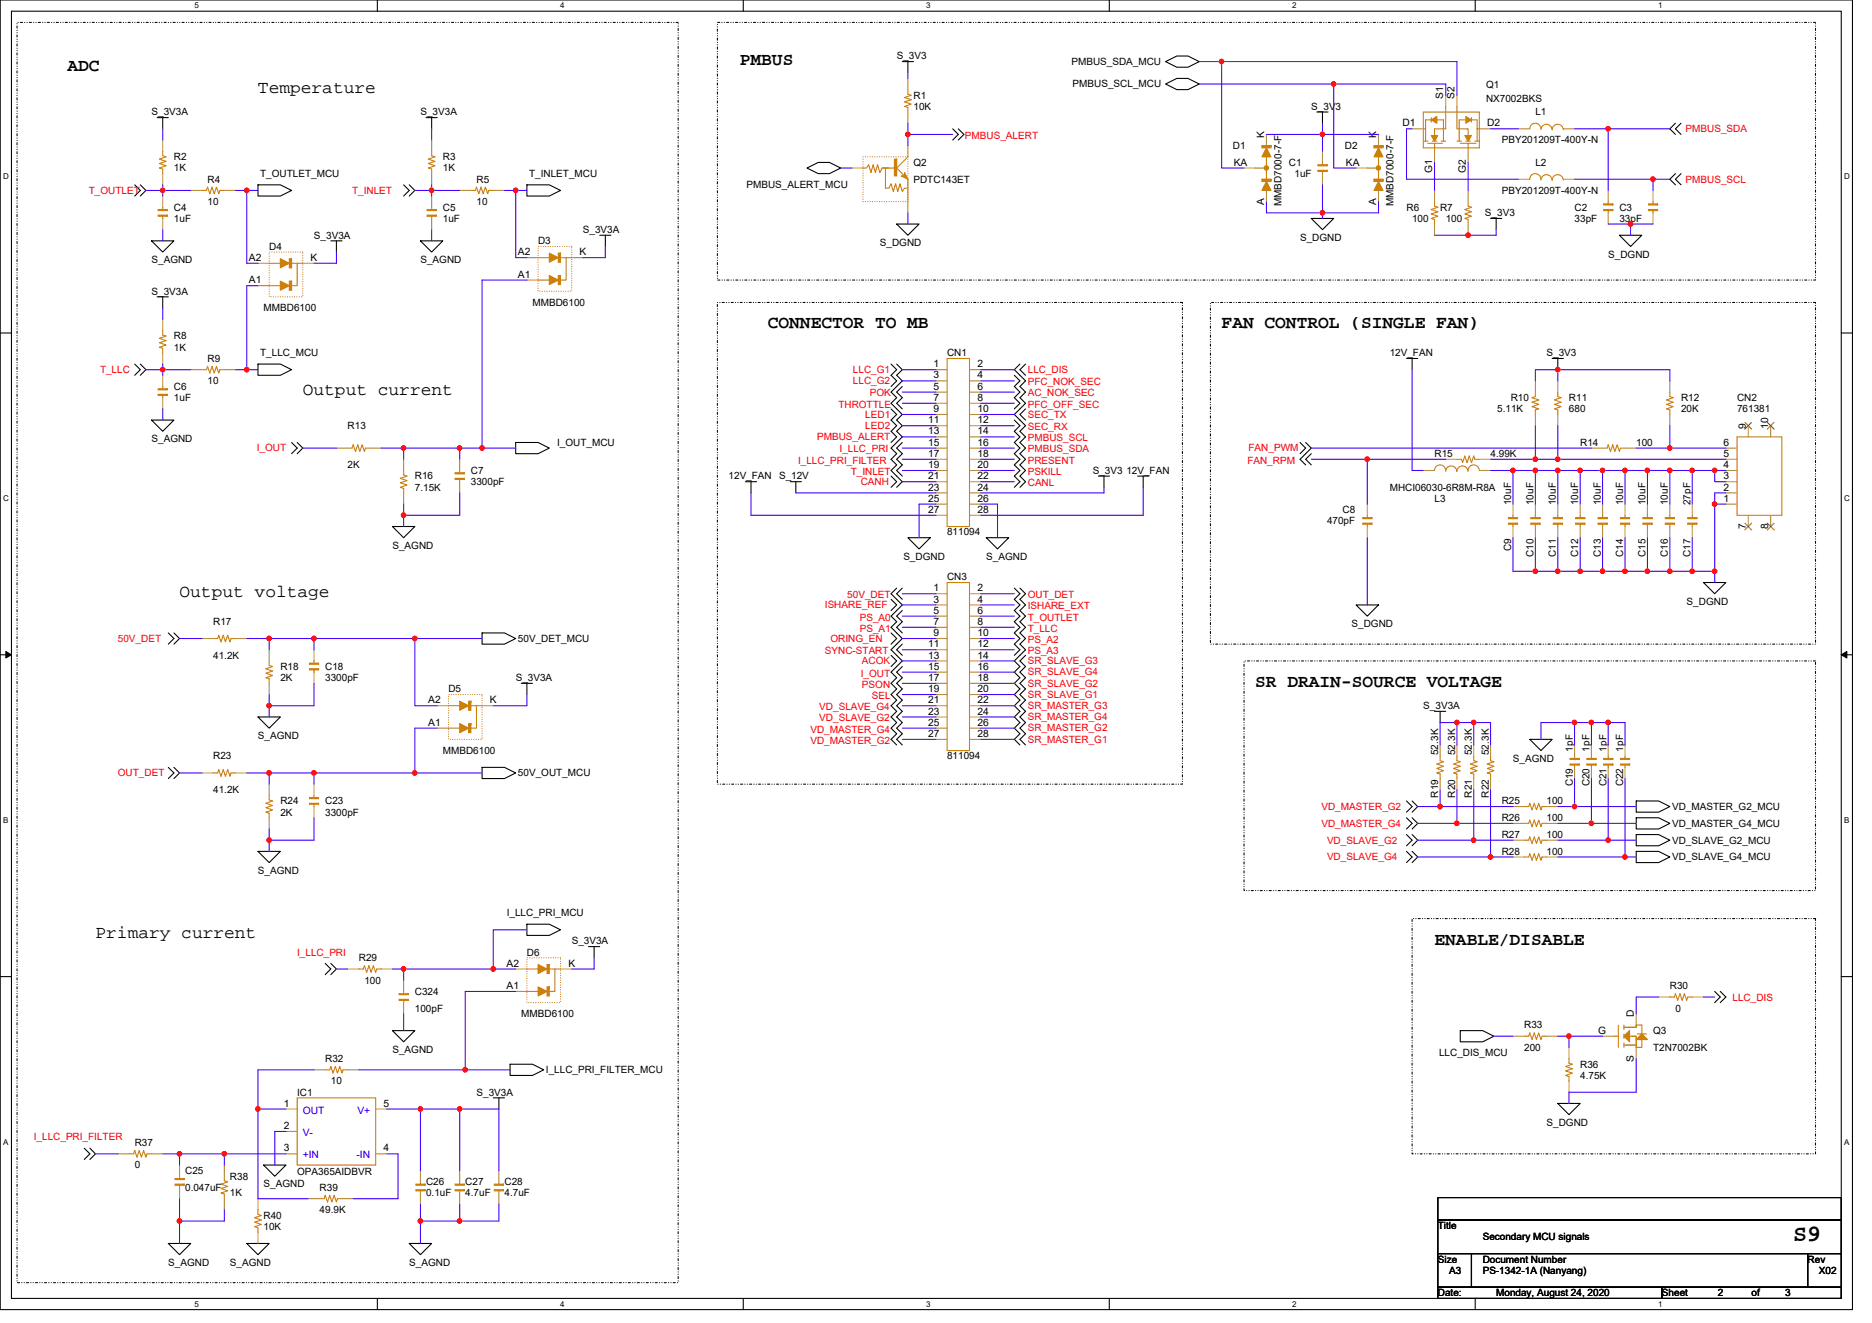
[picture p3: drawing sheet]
<svg xmlns="http://www.w3.org/2000/svg" width="297mm" height="210mm" viewBox="0 0 297 210" stroke-linecap="round" stroke-linejoin="round" font-family="sans-serif">
<defs><g id="words">
<text font-size="3.7" x="284.5" y="196.9">S9</text>
<g font-size="2.8">
<text x="10.7" y="11.2">ADC</text>
<text x="117.4" y="10.4">PMBUS</text>
<text x="40.9" y="14.7">Temperature</text>
<text x="121.8" y="52.1">CONNECTOR TO MB</text>
<text x="193.8" y="52.1">FAN CONTROL (SINGLE FAN)</text>
<text x="48" y="62.7">Output current</text>
<text x="28.5" y="94.7">Output voltage</text>
<text x="199.2" y="109">SR DRAIN-SOURCE VOLTAGE</text>
<text x="15.2" y="149">Primary current</text>
<text x="227.6" y="149.9">ENABLE/DISABLE</text>
</g>
<g font-size="1.6">
<text x="142.3" y="9.4">S_3V3</text>
<text x="170" y="10.3">PMBUS_SDA_MCU</text>
<text x="144.9" y="15.6">R1</text>
<text x="144.9" y="17.4">10K</text>
<text x="170.2" y="13.9">PMBUS_SCL_MCU</text>
<text x="208.1" y="17.4">S_3V3</text>
<text x="229" y="15.6" transform="rotate(-90 229 15.6)">S1</text>
<text x="230.8" y="15.6" transform="rotate(-90 230.8 15.6)">S2</text>
<text x="235.8" y="14">Q1</text>
<text x="235.8" y="16.2">NX7002BKS</text>
<text x="24" y="18.3">S_3V3A</text>
<text x="66.7" y="18.3">S_3V3A</text>
<text x="195.6" y="23.6">D1</text>
<text x="200.6" y="21.9" transform="rotate(-90 200.6 21.9)">K</text>
<text x="213.4" y="23.6">D2</text>
<text x="218.4" y="21.9" transform="rotate(-90 218.4 21.9)">K</text>
<text x="222.5" y="20.1">D1</text>
<text x="236" y="20.1">D2</text>
<text x="238.3" y="22.8">PBY201209T-400Y-N</text>
<text x="243.6" y="18.3">L1</text>
<text x="27.6" y="25.4">R2</text>
<text x="27.6" y="27.2">1K</text>
<text x="32.9" y="29">R4</text>
<text x="41.3" y="28.1">T_OUTLET_MCU</text>
<text x="70.3" y="25.4">R3</text>
<text x="70.3" y="27.2">1K</text>
<text x="75.6" y="29">R5</text>
<text x="84" y="28.1">T_INLET_MCU</text>
<text x="118.4" y="29.9">PMBUS_ALERT_MCU</text>
<text x="144.9" y="26.3">Q2</text>
<text x="144.9" y="29">PDTC143ET</text>
<text x="195.8" y="26.3">KA</text>
<text x="204.5" y="26.3">C1</text>
<text x="205.4" y="28.1">1uF</text>
<text x="213.5" y="26.3">KA</text>
<text x="227.2" y="27.4" transform="rotate(-90 227.2 27.4)">G1</text>
<text x="232.6" y="27.4" transform="rotate(-90 232.6 27.4)">G2</text>
<text x="243.6" y="26.3">L2</text>
<text x="27.6" y="33.4">C4</text>
<text x="27.6" y="35.2">1uF</text>
<text x="32.9" y="32.5">10</text>
<text x="70.3" y="33.4">C5</text>
<text x="70.3" y="35.2">1uF</text>
<text x="75.6" y="32.5">10</text>
<text x="200.6" y="32.6" transform="rotate(-90 200.6 32.6)">A</text>
<text x="203.3" y="32.7" transform="rotate(-90 203.3 32.7)">MMBD7000-7-F</text>
<text x="218.4" y="32.6" transform="rotate(-90 218.4 32.6)">A</text>
<text x="221.1" y="32.7" transform="rotate(-90 221.1 32.7)">MMBD7000-7-F</text>
<text x="223.2" y="33.4">R6</text>
<text x="224.1" y="35.2">100</text>
<text x="228.5" y="33.4">R7</text>
<text x="229.4" y="35.2">100</text>
<text x="235.6" y="34.3">S_3V3</text>
<text x="238.3" y="30.8">PBY201209T-400Y-N</text>
<text x="249.8" y="33.4">C2</text>
<text x="249.8" y="35.2">33pF</text>
<text x="257" y="33.4">C3</text>
<text x="257" y="35.2">33pF</text>
<text x="24" y="41.8">S_AGND</text>
<text x="39.5" y="41.4">A2</text>
<text x="42.7" y="39.6">D4</text>
<text x="49.3" y="41.4">K</text>
<text x="49.8" y="37.9">S_3V3A</text>
<text x="66.7" y="41.8">S_AGND</text>
<text x="82.2" y="40.5">A2</text>
<text x="85.4" y="38.8">D3</text>
<text x="92" y="40.5">K</text>
<text x="92.5" y="37">S_3V3A</text>
<text x="139.6" y="39.1">S_DGND</text>
<text x="206.3" y="38.2">S_DGND</text>
<text x="255.2" y="40.9">S_DGND</text>
<text x="24" y="46.8">S_3V3A</text>
<text x="39.5" y="45">A1</text>
<text x="82.2" y="44.1">A1</text>
<text x="27.6" y="53.9">R8</text>
<text x="41.8" y="49.4">MMBD6100</text>
<text x="84.5" y="48.5">MMBD6100</text>
<text x="27.6" y="55.6">1K</text>
<text x="32.9" y="57.4">R9</text>
<text x="41.3" y="56.5">T_LLC_MCU</text>
<text x="148.1" y="58.3">1</text>
<text x="150.3" y="56.5">CN1</text>
<text x="155.1" y="58.3">2</text>
<text x="220.5" y="56.5">12V_FAN</text>
<text x="245.4" y="56.5">S_3V3</text>
<text x="27.6" y="61.9">C6</text>
<text x="27.6" y="63.6">1uF</text>
<text x="32.9" y="61">10</text>
<text x="148.1" y="60.1">3</text>
<text x="148.1" y="61.8">5</text>
<text x="148.1" y="63.6">7</text>
<text x="148.1" y="65.4">9</text>
<text x="155.1" y="60.1">4</text>
<text x="155.1" y="61.8">6</text>
<text x="155.1" y="63.6">8</text>
<text x="155.1" y="65.4">10</text>
<text x="237.6" y="65.4">5.11K</text>
<text x="239.7" y="63.6">R10</text>
<text x="249" y="63.6">R11</text>
<text x="249" y="65.4">680</text>
<text x="266.7" y="63.6">R12</text>
<text x="266.7" y="65.4">20K</text>
<text x="275.6" y="65.4">761381</text>
<text x="275.6" y="63.6">CN2</text>
<text x="24" y="70.2">S_AGND</text>
<text x="55.2" y="68.1">R13</text>
<text x="88.4" y="70.8">I_OUT_MCU</text>
<text x="147.3" y="67.2">11</text>
<text x="147.3" y="69">13</text>
<text x="147.3" y="70.7">15</text>
<text x="155.1" y="67.2">12</text>
<text x="155.1" y="69">14</text>
<text x="155.1" y="70.7">16</text>
<text x="250.7" y="70.8">R14</text>
<text x="259.6" y="70.8">100</text>
<text x="273.5" y="70.7">6</text>
<text x="277" y="68.1" transform="rotate(-90 277 68.1)">9</text>
<text x="280.6" y="68.1" transform="rotate(-90 280.6 68.1)">10</text>
<text x="55.2" y="74.3">2K</text>
<text x="65.8" y="76.1">R16</text>
<text x="65.8" y="77.9">7.15K</text>
<text x="74.7" y="75.2">C7</text>
<text x="74.7" y="77">3300pF</text>
<text x="115.6" y="76.1">12V_FAN</text>
<text x="123.6" y="76.1">S_12V</text>
<text x="147.3" y="72.5">17</text>
<text x="147.3" y="74.3">19</text>
<text x="147.3" y="76.1">21</text>
<text x="147.3" y="77.9">23</text>
<text x="155.1" y="72.5">18</text>
<text x="155.1" y="74.3">20</text>
<text x="155.1" y="76.1">22</text>
<text x="155.1" y="77.9">24</text>
<text x="173.4" y="75.2">S_3V3</text>
<text x="178.7" y="75.2">12V_FAN</text>
<text x="220.5" y="77.9">MHCI06030-6R8M-R8A</text>
<text x="227.6" y="72.5">R15</text>
<text x="236.5" y="72.5">4.99K</text>
<text x="273.5" y="72.5">5</text>
<text x="273.5" y="77.9">2</text>
<text x="273.5" y="74.3">4</text>
<text x="273.5" y="76.1">3</text>
<text x="147.3" y="79.6">25</text>
<text x="147.3" y="81.4">27</text>
<text x="155.1" y="79.6">26</text>
<text x="155.1" y="81.4">28</text>
<text x="210.6" y="83.2">470pF</text>
<text x="213" y="81.4">C8</text>
<text x="227.6" y="79.7">L3</text>
<text x="239.8" y="80.2" transform="rotate(-90 239.8 80.2)">10uF</text>
<text x="243.3" y="80.2" transform="rotate(-90 243.3 80.2)">10uF</text>
<text x="246.9" y="80.2" transform="rotate(-90 246.9 80.2)">10uF</text>
<text x="250.4" y="80.2" transform="rotate(-90 250.4 80.2)">10uF</text>
<text x="254" y="80.2" transform="rotate(-90 254 80.2)">10uF</text>
<text x="257.6" y="80.2" transform="rotate(-90 257.6 80.2)">10uF</text>
<text x="261.1" y="80.2" transform="rotate(-90 261.1 80.2)">10uF</text>
<text x="264.7" y="80.2" transform="rotate(-90 264.7 80.2)">10uF</text>
<text x="268.2" y="80.2" transform="rotate(-90 268.2 80.2)">27pF</text>
<text x="273.5" y="79.6">1</text>
<text x="277" y="83.9" transform="rotate(-90 277 83.9)">7</text>
<text x="280.6" y="83.9" transform="rotate(-90 280.6 83.9)">8</text>
<text x="62.3" y="87.1">S_AGND</text>
<text x="143.3" y="88.9">S_DGND</text>
<text x="150.3" y="85">811094</text>
<text x="156.5" y="88.9">S_AGND</text>
<text x="239.8" y="87.5" transform="rotate(-90 239.8 87.5)">C9</text>
<text x="243.3" y="88.4" transform="rotate(-90 243.3 88.4)">C10</text>
<text x="246.9" y="88.4" transform="rotate(-90 246.9 88.4)">C11</text>
<text x="250.4" y="88.4" transform="rotate(-90 250.4 88.4)">C12</text>
<text x="254" y="88.4" transform="rotate(-90 254 88.4)">C13</text>
<text x="257.6" y="88.4" transform="rotate(-90 257.6 88.4)">C14</text>
<text x="261.1" y="88.4" transform="rotate(-90 261.1 88.4)">C15</text>
<text x="264.7" y="88.4" transform="rotate(-90 264.7 88.4)">C16</text>
<text x="268.2" y="88.4" transform="rotate(-90 268.2 88.4)">C17</text>
<text x="148.1" y="93.9">1</text>
<text x="148.1" y="95.6">3</text>
<text x="150.3" y="92.1">CN3</text>
<text x="155.1" y="93.9">2</text>
<text x="155.1" y="95.6">4</text>
<text x="33.8" y="99.2">R17</text>
<text x="82.2" y="101.9">50V_DET_MCU</text>
<text x="148.1" y="97.4">5</text>
<text x="148.1" y="99.2">7</text>
<text x="148.1" y="101">9</text>
<text x="155.1" y="97.4">6</text>
<text x="155.1" y="99.2">8</text>
<text x="155.1" y="101">10</text>
<text x="214.5" y="99.6">S_DGND</text>
<text x="267.6" y="96">S_DGND</text>
<text x="33.8" y="104.5">41.2K</text>
<text x="44.5" y="106.3">R18</text>
<text x="51.6" y="106.3">C18</text>
<text x="147.3" y="102.7">11</text>
<text x="147.3" y="104.5">13</text>
<text x="147.3" y="106.3">15</text>
<text x="155.1" y="102.7">12</text>
<text x="155.1" y="104.5">14</text>
<text x="155.1" y="106.3">16</text>
<text x="44.5" y="108.1">2K</text>
<text x="51.6" y="108.1">3300pF</text>
<text x="67.9" y="111.6">A2</text>
<text x="71.2" y="109.9">D5</text>
<text x="77.7" y="111.6">K</text>
<text x="81.8" y="108.1">S_3V3A</text>
<text x="147.3" y="108.1">17</text>
<text x="147.3" y="109.9">19</text>
<text x="147.3" y="111.6">21</text>
<text x="147.3" y="113.4">23</text>
<text x="155.1" y="108.1">18</text>
<text x="155.1" y="109.9">20</text>
<text x="155.1" y="111.6">22</text>
<text x="155.1" y="113.4">24</text>
<text x="225.8" y="112.5">S_3V3A</text>
<text x="40.9" y="117.3">S_AGND</text>
<text x="67.9" y="115.2">A1</text>
<text x="70.3" y="119.7">MMBD6100</text>
<text x="147.3" y="115.2">25</text>
<text x="147.3" y="117">27</text>
<text x="155.1" y="115.2">26</text>
<text x="155.1" y="117">28</text>
<text x="228.2" y="119.8" transform="rotate(-90 228.2 119.8)">52.3K</text>
<text x="230.9" y="119.8" transform="rotate(-90 230.9 119.8)">52.3K</text>
<text x="233.5" y="119.8" transform="rotate(-90 233.5 119.8)">52.3K</text>
<text x="236.2" y="119.8" transform="rotate(-90 236.2 119.8)">52.3K</text>
<text x="249.6" y="119.3" transform="rotate(-90 249.6 119.3)">1pF</text>
<text x="252.2" y="119.3" transform="rotate(-90 252.2 119.3)">1pF</text>
<text x="254.9" y="119.3" transform="rotate(-90 254.9 119.3)">1pF</text>
<text x="257.6" y="119.3" transform="rotate(-90 257.6 119.3)">1pF</text>
<text x="33.8" y="120.5">R23</text>
<text x="33.8" y="125.9">41.2K</text>
<text x="82.2" y="123.2">50V_OUT_MCU</text>
<text x="150.3" y="120.5">811094</text>
<text x="240.1" y="120.9">S_AGND</text>
<text x="249.6" y="124.8" transform="rotate(-90 249.6 124.8)">C19</text>
<text x="252.2" y="124.8" transform="rotate(-90 252.2 124.8)">C20</text>
<text x="254.9" y="124.8" transform="rotate(-90 254.9 124.8)">C21</text>
<text x="257.6" y="124.8" transform="rotate(-90 257.6 124.8)">C22</text>
<text x="44.5" y="127.7">R24</text>
<text x="44.5" y="129.4">2K</text>
<text x="51.6" y="127.7">C23</text>
<text x="51.6" y="129.4">3300pF</text>
<text x="228.2" y="126.6" transform="rotate(-90 228.2 126.6)">R19</text>
<text x="230.9" y="126.6" transform="rotate(-90 230.9 126.6)">R20</text>
<text x="233.5" y="126.6" transform="rotate(-90 233.5 126.6)">R21</text>
<text x="236.2" y="126.6" transform="rotate(-90 236.2 126.6)">R22</text>
<text x="238.3" y="127.7">R25</text>
<text x="238.3" y="130.3">R26</text>
<text x="245.4" y="127.7">100</text>
<text x="245.4" y="130.3">100</text>
<text x="265.3" y="128.5">VD_MASTER_G2_MCU</text>
<text x="265.3" y="131.2">VD_MASTER_G4_MCU</text>
<text x="238.3" y="133">R27</text>
<text x="238.3" y="135.7">R28</text>
<text x="245.4" y="133">100</text>
<text x="245.4" y="135.7">100</text>
<text x="265.3" y="133.9">VD_SLAVE_G2_MCU</text>
<text x="265.3" y="136.5">VD_SLAVE_G4_MCU</text>
<text x="40.9" y="138.7">S_AGND</text>
<text x="80.4" y="145.4">I_LLC_PRI_MCU</text>
<text x="90.7" y="149.9">S_3V3A</text>
<text x="56.9" y="152.5">R29</text>
<text x="80.4" y="153.4">A2</text>
<text x="83.6" y="151.7">D6</text>
<text x="90.2" y="153.4">K</text>
<text x="57.8" y="156.1">100</text>
<text x="65.8" y="157.9">C324</text>
<text x="65.8" y="160.5">100pF</text>
<text x="80.4" y="157">A1</text>
<text x="82.7" y="161.4">MMBD6100</text>
<text x="259.2" y="161.4" transform="rotate(-90 259.2 161.4)">D</text>
<text x="265" y="157">R30</text>
<text x="265.9" y="160.5">0</text>
<text x="62.3" y="167.1">S_AGND</text>
<text x="228.3" y="167.7">LLC_DIS_MCU</text>
<text x="241.8" y="163.2">R33</text>
<text x="241.8" y="166.8">200</text>
<text x="253.6" y="164.1">G</text>
<text x="262.3" y="164.1">Q3</text>
<text x="262.3" y="166.8">T2N7002BK</text>
<text x="47.2" y="173.9">IC1</text>
<text x="51.6" y="168.6">R32</text>
<text x="52.5" y="172.1">10</text>
<text x="75.6" y="173.9">S_3V3A</text>
<text x="86.6" y="170.3">I_LLC_PRI_FILTER_MCU</text>
<text x="250.7" y="169.4">R36</text>
<text x="250.7" y="171.2">4.75K</text>
<text x="259.2" y="168.6" transform="rotate(-90 259.2 168.6)">S</text>
<text x="45" y="175.6">1</text>
<text x="45" y="179.2">2</text>
<text x="60.9" y="175.6">5</text>
<text x="245.4" y="178.7">S_DGND</text>
<text x="21.4" y="181.9">R37</text>
<text x="21.4" y="185.4">0</text>
<text x="45" y="182.8">3</text>
<text x="60.9" y="182.8">4</text>
<text x="29.4" y="186.3">C25</text>
<text x="29.4" y="189">0.047uF</text>
<text x="36.5" y="187.2">R38</text>
<text x="36.5" y="189.9">1K</text>
<text x="41.8" y="188.5">S_AGND</text>
<text x="47.2" y="186.5">OPA365AIDBVR</text>
<text x="50.7" y="189">R39</text>
<text x="67.6" y="188.1">C26</text>
<text x="67.6" y="189.9">0.1uF</text>
<text x="73.8" y="188.1">C27</text>
<text x="73.8" y="189.9">4.7uF</text>
<text x="80" y="188.1">C28</text>
<text x="80" y="189.9">4.7uF</text>
<text x="41.8" y="193.4">R40</text>
<text x="41.8" y="195.2">10K</text>
<text x="50.7" y="192.6">49.9K</text>
<text x="228.2" y="195.1">Title</text>
<text x="235.3" y="196.8">Secondary MCU signals</text>
<text x="26.7" y="200.9">S_AGND</text>
<text x="36.5" y="200.9">S_AGND</text>
<text x="64.9" y="200.9">S_AGND</text>
<text x="228.2" y="200.4">Size</text>
<text x="229.9" y="202.2">A3</text>
<text x="235.3" y="200.4">Document Number</text>
<text x="235.3" y="202.2">PS-1342-1A (Nanyang)</text>
<text x="286.8" y="200.4">Rev</text>
<text x="288.6" y="202.2">X02</text>
<text x="228.2" y="205.7">Date:</text>
<text x="237.4" y="205.7">Monday, August 24, 2020</text>
<text x="263.7" y="205.7">Sheet</text>
<text x="272.6" y="205.7">2</text>
<text x="277.9" y="205.7">of</text>
<text x="283.3" y="205.7">3</text>
</g>
<g font-size="1.6" fill="#f00">
<text x="153.1" y="22">PMBUS_ALERT</text>
<text x="267.5" y="21">PMBUS_SDA</text>
<text x="267.5" y="29">PMBUS_SCL</text>
<text x="14.1" y="30.8">T_OUTLET</text>
<text x="55.9" y="30.8">T_INLET</text>
<text x="15.9" y="59.2">T_LLC</text>
<text x="135.3" y="59.2">LLC_G1</text>
<text x="163.1" y="59.2">LLC_DIS</text>
<text x="133" y="64.7">THROTTLE</text>
<text x="135.3" y="61">LLC_G2</text>
<text x="138" y="62.9">POK</text>
<text x="163.1" y="61.2">PFC_NOK_SEC</text>
<text x="163.1" y="62.9">AC_NOK_SEC</text>
<text x="163.1" y="64.7">PFC_OFF_SEC</text>
<text x="40.8" y="71.6">I_OUT</text>
<text x="129.7" y="69.9">PMBUS_ALERT</text>
<text x="133.2" y="71.8">I_LLC_PRI</text>
<text x="137.3" y="66.3">LED1</text>
<text x="137.3" y="68.1">LED2</text>
<text x="163.1" y="68.3">SEC_RX</text>
<text x="163.1" y="66.3">SEC_TX</text>
<text x="163.1" y="70">PMBUS_SCL</text>
<text x="163.1" y="71.8">PMBUS_SDA</text>
<text x="198.1" y="71.6">FAN_PWM</text>
<text x="126.6" y="73.6">I_LLC_PRI_FILTER</text>
<text x="135" y="75.4">T_INLET</text>
<text x="136.6" y="77">CANH</text>
<text x="163.1" y="73.6">PRESENT</text>
<text x="163.1" y="75.4">PSKILL</text>
<text x="163.1" y="77.2">CANL</text>
<text x="197.9" y="73.6">FAN_RPM</text>
<text x="134.4" y="94.9">50V_DET</text>
<text x="163.1" y="94.9">OUT_DET</text>
<text x="18.7" y="101.9">50V_DET</text>
<text x="130.9" y="96.5">ISHARE_REF</text>
<text x="131.8" y="101.9">ORING_EN</text>
<text x="136.4" y="98.5">PS_A0</text>
<text x="136.4" y="100.3">PS_A1</text>
<text x="163.1" y="96.7">ISHARE_EXT</text>
<text x="163.1" y="98.5">T_OUTLET</text>
<text x="163.1" y="100.3">T_LLC</text>
<text x="130.9" y="103.8">SYNC-START</text>
<text x="136.6" y="107.4">I_OUT</text>
<text x="136.8" y="105.4">ACOK</text>
<text x="163.1" y="102">PS_A2</text>
<text x="163.1" y="103.8">PS_A3</text>
<text x="163.1" y="105.4">SR_SLAVE_G3</text>
<text x="163.1" y="107.2">SR_SLAVE_G4</text>
<text x="130" y="112.7">VD_SLAVE_G4</text>
<text x="136.8" y="109.2">PSON</text>
<text x="138.4" y="110.9">SEL</text>
<text x="163.1" y="110.8">SR_SLAVE_G1</text>
<text x="163.1" y="109">SR_SLAVE_G2</text>
<text x="163.1" y="112.5">SR_MASTER_G3</text>
<text x="128.6" y="116.3">VD_MASTER_G4</text>
<text x="128.6" y="118">VD_MASTER_G2</text>
<text x="130" y="114.5">VD_SLAVE_G2</text>
<text x="163.1" y="117.9">SR_MASTER_G1</text>
<text x="163.1" y="116.1">SR_MASTER_G2</text>
<text x="163.1" y="114.3">SR_MASTER_G4</text>
<text x="18.7" y="123.2">OUT_DET</text>
<text x="209.7" y="128.5">VD_MASTER_G2</text>
<text x="209.7" y="131.2">VD_MASTER_G4</text>
<text x="210.6" y="133.9">VD_SLAVE_G2</text>
<text x="210.6" y="136.5">VD_SLAVE_G4</text>
<text x="47.2" y="151.7">I_LLC_PRI</text>
<text x="274.9" y="158.9">LLC_DIS</text>
<text x="5.4" y="181">I_LLC_PRI_FILTER</text>
</g>
<g font-size="1.6" fill="#00c">
<text x="48" y="176.7">OUT</text>
<text x="56.7" y="176.7">V+</text>
<text x="48" y="183.9">+IN</text>
<text x="48" y="180.3">V-</text>
<text x="56.6" y="183.9">-IN</text>
</g>
<g font-size="1.3">
<text x="30.8" y="1.3">5</text>
<text x="88.9" y="1.3">4</text>
<text x="147" y="1.3">3</text>
<text x="205" y="1.3">2</text>
<text x="263.1" y="1.3">1</text>
<text x=".5" y="28.4">D</text>
<text x="292.6" y="28.4">D</text>
<text x=".5" y="79.5">C</text>
<text x="292.6" y="79.5">C</text>
<text x=".5" y="130.6">B</text>
<text x="292.6" y="130.6">B</text>
<text x=".5" y="181.7">A</text>
<text x="292.6" y="181.7">A</text>
<text x="30.8" y="207.4">5</text>
<text x="88.9" y="207.4">4</text>
<text x="147" y="207.4">3</text>
<text x="205" y="207.4">2</text>
<text x="263.1" y="207.4">1</text>
</g>
</g></defs>
<path d="M0 0h293.9v207.9h-293.9zM1.8 1.8h290.4v204.3h-290.4z" fill="none" stroke="#000" stroke-width=".17"/>
<g fill="#fff">
<path d="M30.8 .2h.7v1.4h-.7z"/>
<path d="M30.8 206.3h.7v1.4h-.7z"/>
</g>
<path d="M59.9 0v1.8M59.9 206.1v1.8" fill="none" stroke="#000" stroke-width=".17"/>
<g fill="#fff">
<path d="M88.9 .2h.7v1.4h-.7z"/>
<path d="M88.9 206.3h.7v1.4h-.7z"/>
</g>
<path d="M117.9 0v1.8M117.9 206.1v1.8" fill="none" stroke="#000" stroke-width=".17"/>
<g fill="#fff">
<path d="M147 .2h.7v1.4h-.7z"/>
<path d="M147 206.3h.7v1.4h-.7z"/>
</g>
<path d="M176 0v1.8M176 206.1v1.8" fill="none" stroke="#000" stroke-width=".17"/>
<g fill="#fff">
<path d="M205 .2h.7v1.4h-.7z"/>
<path d="M205 206.3h.7v1.4h-.7z"/>
</g>
<path d="M234.1 0v1.8M234.1 206.1v1.8" fill="none" stroke="#000" stroke-width=".17"/>
<g fill="#fff">
<path d="M263.1 .2h.7v1.4h-.7z"/>
<path d="M263.1 206.3h.7v1.4h-.7z"/>
<path d="M.5 27.3h.9v1.4h-.9z"/>
<path d="M292.6 27.3h.9v1.4h-.9z"/>
<path d="M.5 78.4h.9v1.4h-.9z"/>
<path d="M292.6 78.4h.9v1.4h-.9z"/>
</g>
<path d="M0 52.9h1.8M292.2 52.9h1.7" fill="none" stroke="#000" stroke-width=".17"/>
<g fill="#fff">
<path d="M.5 129.5h.8v1.4h-.8z"/>
<path d="M292.6 129.5h.9v1.4h-.9z"/>
</g>
<path d="M0 103.9h1.8M292.2 103.9h1.7" fill="none" stroke="#000" stroke-width=".17"/>
<path d="M.9 103.4l.9 .5-.9 .5zM292.2 103.9l.8-.5v1z" fill="#000" stroke="#000" stroke-width=".16"/>
<g fill="#fff">
<path d="M.5 180.5h.8v1.4h-.8z"/>
<path d="M292.6 180.5h.9v1.4h-.9z"/>
</g>
<g fill="none" stroke="#000" stroke-width=".17">
<path d="M24.9 18.7h1.8M25.8 18.7v1.7M67.6 18.7h1.8M68.5 18.7v1.7M143.2 9.8h1.7M144.1 9.8v1.8M185 9.8l1.7-.9h1.8l1.8 .9-1.8 .9h-1.8zM185 13.3l1.7-.9h1.8l1.8 .9-1.8 .9h-1.8zM209 17.8h1.7M209.8 17.8v1.8M265.9 19.6l-.9 .8 .9 .9M266.7 19.6l-.8 .8 .8 .9"/>
<path d="M21.4 29.3l.9 .9-.9 .9M22.3 29.3l.9 .9-.9 .9M24 38.2h3.6l-1.8 1.8zM40.9 29.3h3.6l1.8 .9-1.8 .9h-3.6zM52.5 38.2h1.8M53.4 38.2v1.8M64 29.3l.9 .9-.9 .9M64.9 29.3l.9 .9-.9 .9M66.7 38.2h3.6l-1.8 1.8zM83.6 29.3h3.6l1.7 .9-1.7 .9h-3.6zM95.2 37.3h1.7M96.1 37.3v1.8"/>
<path d="M128.1 26.7l1.7-.9h1.8l1.8 .9-1.8 .9h-1.8zM142.3 35.6h3.5l-1.7 1.7zM151.2 20.4l.9 .9-.9 .9M152.1 20.4l.8 .9-.8 .9M208.1 34.7h3.5l-1.8 1.7zM236.5 34.7h1.8M237.4 34.7v1.7M257 37.3h3.5l-1.8 1.8zM265.9 27.6l-.9 .8 .9 .9M266.7 27.6l-.8 .8 .8 .9M21.4 57.8l.9 .9-.9 .9M22.3 57.8l.9 .9-.9 .9"/>
<path d="M24.9 47.1h1.8M25.8 47.1v1.8M40.9 57.8h3.6l1.8 .9-1.8 .9h-3.6zM141.4 57.8l.9 .9-.9 .9 .9 .9-.9 .8M142.3 57.8l.9 .9-.9 .9 .9 .9-1.8 1.7 .9 .9-.9 .9 1.8 1.8-.9 .9 .9 .9-.9 .9 .9 .8-1.8 1.8 .9 .9-.9 .9 .9 .9-.9 .9 1.8 1.8-.9 .8M160.9 59.6l.9 .9-.9 .8 .9 .9-.9 .9 .9 .9-.9 .9M161.8 57.8l-.9 .9 1.8 1.8-.9 .8 .9 .9-.9 .9 .9 .9-1.8 1.8 1.8 1.8-.9 .9 .9 .8-.9 .9 .9 .9-.9 .9 .9 .9-.9 .9 .9 .9-.9 .9 .9 .9-.9 .8M162.7 57.8l-.9 .9 .9 .9M223.2 56.9h1.8M224.1 56.9v1.8M246.3 56.9h1.8M247.2 56.9v1.8"/>
<path d="M24 66.7h3.6l-1.8 1.8zM46.3 70.2l.9 .9-.9 .9M47.2 70.2l.8 .9-.8 .9M81.8 70.2h3.6l1.8 .9-1.8 .9h-3.6zM118.3 76.5h1.8M119.2 76.5v1.7M125.4 76.5h1.8M126.3 76.5v1.7M141.4 64.9l.9 .9-.9 .9 .9 .9-.9 .9 .9 .8-.9 .9M141.4 75.6l.9 .9-.9 .8M143.2 61.3l-.9 .9 .9 .9-.9 .9 .9 .9M143.2 70.2l-.9 .9 .9 .9-.9 .9 .9 .9-.9 .9 .9 .9"/>
<path d="M160.9 66.7l.9 .9-.9 .9 .9 .8-.9 .9 .9 .9-.9 .9 .9 .9-.9 .9 .9 .9-.9 .9 .9 .9-.9 .8M162.7 64.9l-.9 .9 .9 .9M174.3 75.6h1.8M175.2 75.6v1.7M180.5 75.6h1.8M181.4 75.6v1.7M206.3 70.2l.9 .9-.9 .9M207.2 70.2l.9 .9-1.8 1.8 .9 .9M208.1 72l-.9 .9 .9 .9M62.3 83.6h3.5l-1.8 1.7zM141.4 95.1l.9 .9-.9 .9M142.3 93.3l-.9 .9 1.8 1.8-1.8 1.8 .9 .9-.9 .9 1.8 1.7-1.8 1.8 1.8 1.8-1.8 1.8 .9 .9-.9 .9 .9 .8-.9 .9 .9 .9-.9 .9 .9 .9-.9 .9 .9 .9-.9 .9 .9 .9-.9 .8 .9 .9"/>
<path d="M143.2 93.3l-.9 .9 .9 .9M143.2 96.9l-.9 .9 .9 .9-.9 .9 .9 .9M144.1 85.3h3.5l-1.8 1.8zM156.5 85.3h3.6l-1.8 1.8zM160.9 93.3l.9 .9-.9 .9 .9 .9-.9 .9 .9 .9-.9 .9 .9 .9-.9 .9 .9 .8-.9 .9 .9 .9-.9 .9M161.8 93.3l.9 .9-.9 .9 .9 .9-.9 .9 .9 .9-.9 .9 .9 .9-.9 .9 .9 .8-.9 .9 .9 .9-1.8 1.8 .9 .9-.9 .9 .9 .9-.9 .9 .9 .8-.9 .9 .9 .9-.9 .9 .9 .9-.9 .9 .9 .9-.9 .9 .9 .9-.9 .8 .9 .9M215.2 96h3.5l-1.7 1.8zM270.3 92.5h3.6l-1.8 1.7zM26.7 100.5l.9 .8-.9 .9M27.6 100.5l.9 .8-.9 .9M40.9 113.8h3.6l-1.8 1.8zM76.5 100.5h3.5l1.8 .8-1.8 .9h-3.5z"/>
<path d="M82.7 108.5h1.8M83.6 108.5v1.7M141.4 104l.9 .9-.9 .9M141.4 100.5l.9 .8-.9 .9M143.2 102.2l-.9 .9 .9 .9M143.2 105.8l-.9 .9 .9 .9-.9 .9 .9 .8-.9 .9 .9 .9-.9 .9 .9 .9-.9 .9 .9 .9-.9 .9 .9 .9-.9 .8 .9 .9M162.7 104l-.9 .9 .9 .9-.9 .9 .9 .9-.9 .9 .9 .8-.9 .9 .9 .9-.9 .9 .9 .9-.9 .9 .9 .9-.9 .9 .9 .9-.9 .8 .9 .9M227.6 112.9h1.8M228.5 112.9v1.8M242.7 117.3h3.6l-1.8 1.8zM26.7 121.8l.9 .9-.9 .9M27.6 121.8l.9 .9-.9 .9"/>
<path d="M40.9 135.1h3.6l-1.8 1.8zM76.5 121.8h3.5l1.8 .9-1.8 .9h-3.5zM223.2 127.1l.9 .9-.9 .9M223.2 129.8l.9 .9-.9 .9M223.2 132.5l.9 .8-.9 .9M223.2 135.1l.9 .9-.9 .9M224.1 127.1l.9 .9-.9 .9M224.1 129.8l.9 .9-.9 .9M224.1 132.5l.9 .8-.9 .9M224.1 135.1l.9 .9-.9 .9M259.6 127.1h3.6l1.8 .9-1.8 .9h-3.6zM259.6 129.8h3.6l1.8 .9-1.8 .9h-3.6z"/>
<path d="M259.6 132.5h3.6l1.8 .9-1.8 .8h-3.6zM259.6 135.1h3.6l1.8 .9-1.8 .9h-3.6zM0 155h1.8M51.6 152.9l.9 .9-.9 .9M52.5 152.9l.9 .9-.9 .9M83.6 146.7h3.6l1.7 .9-1.7 .9h-3.6zM93.4 150.2h1.8M94.3 150.2v1.8M272.1 157.4l.9 .8-.9 .9M273 157.4l.9 .8-.9 .9M292.2 155h1.7M62.3 163.6h3.5l-1.8 1.8z"/>
<path d="M78.3 174.2h1.7M79.2 174.2v1.8M80.9 168.9h3.6l1.8 .9-1.8 .9h-3.6zM231.7 163.6h3.6l1.7 .9-1.7 .9h-3.6zM247.2 175.1h3.5l-1.7 1.8zM13.4 182.2l.9 .9-.9 .9M14.3 182.2l.9 .9-.9 .9M26.7 197.4h3.6l-1.8 1.7zM39.2 197.4h3.5l-1.8 1.7zM41.8 184.9h3.6l-1.8 1.8zM64.9 197.4h3.6l-1.8 1.7zM228.2 190.1h64v3.5h-64z"/>
<path d="M228.2 193.6h64v5.4h-64zM228.2 199h5.3v5.3h-5.3zM233.5 199h53.3v5.3h-53.3zM286.8 199h5.4v5.3h-5.4zM228.2 204.3h35.5v1.8h-35.5zM263.7 204.3h28.5v1.8h-28.5z"/>
</g>
<path d="M2.7 3.6h104.9v200h-104.9zM113.8 3.6h174.3v40.8h-174.3zM113.8 48h73.8v76.5h-73.8zM192.1 48h96v54.2h-96zM197.4 104.9h90.7v36.5h-90.7zM224.1 145.8h64v37.3h-64z" fill="none" stroke="#000" stroke-width=".17" stroke-dasharray=".3 .3 0 .3 0 .3"/>
<g fill="none" stroke="#cc8006" stroke-width=".17">
<path d="M144.1 14.2v.7l.5 .2-1.1 .4 1.1 .3-1.1 .4 1.1 .3-1.1 .4 .6 .2v.7M225.8 17.8h8.9v5.7h-8.9zM227.1 18.7v.7M227.1 19h-.9v1.4M228 19h1v3.4M229.4 16.9v3.5h-1.8v1.1M231.2 16.9v3.5h1.8v1.1M232.6 19h-1.1v3.4M233.5 19h.9v1.4M233.5 18.7v.7M25.8 32.9v.4M25.8 34.3v.4"/>
<path d="M25.8 24v.7l.5 .2-1 .4 1 .3-1 .4 1 .3-1 .4 .5 .1v.8M32 30.2h.8l.1-.5 .4 1.1 .4-1.1 .3 1.1 .4-1.1 .3 1.1 .2-.6h.7M68.5 24v.7l.5 .2-1 .4 1 .3-1 .4 1 .3-1 .4 .5 .1v.8M68.5 32.9v.4M68.5 34.3v.4M74.7 30.2h.7l.2-.5 .4 1.1 .3-1.1 .4 1.1 .3-1.1 .4 1.1 .2-.6h.7M136.9 26.7h.6l.3-.6 .4 1.3 .4-1.3 .3 1.3 .4-1.3 .3 1.3 .4-.7h1M140.5 26.7v3.2h.5l.4-.7 .3 1.2 .4-1.2 .3 1.2 .4-1.2 .4 1.2 .3-.5h.6M142.3 26.7l1.8 1.7v3.6M144.1 24.9l-1.8 1.8h-2.3M199.2 26.7h1.8v1.7M201 24.9v1.8"/>
<path d="M209.8 25.8v.3M209.8 27.2v.4M217 26.7h1.7v1.7M218.7 24.9v1.8M225.8 22.4h.8M225.8 20.4h.4M226.2 20.4v2M226.6 22.8h2.3M227.3 22.4h.7M227.6 22.8v1.2M227.6 32v.7l.6 .2-1.1 .4 1.1 .3-1.1 .4 1.1 .3-1.1 .4 .5 .1v.8M228.7 22.4h.7"/>
<path d="M231.2 22.4h.7M231.7 22.8h2.5M232.6 22.4h.7M233 22.8v1.2M233 32v.7l.5 .2-1.1 .4 1.1 .3-1.1 .4 1.1 .3-1.1 .4 .6 .1v.8M234 22.4h.7M234.4 20.4v2M234.4 20.4h.3M242.7 20.4a.88 .88 0 0 1 .9-.8 .88 .88 0 0 1 .9 .8M242.7 28.4a.88 .88 0 0 1 .9-.8 .88 .88 0 0 1 .9 .8M244.5 20.6a.88 .88 0 0 1 .9-.9 .88 .88 0 0 1 .9 .9M244.5 28.6a.88 .88 0 0 1 .9-.9 .88 .88 0 0 1 .9 .9"/>
<path d="M246.3 20.6a.88 .88 0 0 1 .9-.9 .88 .88 0 0 1 .8 .9M246.3 28.6a.88 .88 0 0 1 .9-.9 .88 .88 0 0 1 .8 .9M255.2 32v.4M255.2 33.4v.4M262.3 32v.4M262.3 33.4v.4M25.8 52.5v.7l.5 .1-1 .4 1 .4-1 .3 1 .4-1 .3 .5 .2v.7M32 58.7h.8l.1-.6 .4 1.1 .4-1.1 .3 1.1 .4-1.1 .3 1.1 .2-.5h.7M42.7 41.8h1.8M42.7 45.3h1.8M46.3 41.8h1.7M47.2 41.8v3.5h-.9"/>
<path d="M85.4 40.9h1.8M85.4 44.4h1.8M88.9 40.9h1.8M89.8 40.9v3.5h-.9M150.3 56.9h3.5v26.7h-3.5zM25.8 61.3v.4M25.8 62.8v.3M55.2 71.1h.7l.1-.5 .4 1 .4-1 .3 1 .4-1 .3 1 .2-.5h.7M64 74.7v.7l.6 .2-1.1 .3 1.1 .4-1.1 .3 1.1 .4-1.1 .3 .5 .2v.7M72.9 74.7v.3M72.9 76.1v.4M227.6 74.7a.88 .88 0 0 1 .9-.9 .88 .88 0 0 1 .9 .9"/>
<path d="M229.4 74.8a.88 .88 0 0 1 .9-.8 .88 .88 0 0 1 .9 .8M231.2 72.9h.7l.2 .5 .3-1 .4 1 .3-1 .4 1 .3-1 .2 .5h.7M231.2 74.8a.88 .88 0 0 1 .9-.8 .88 .88 0 0 1 .8 .8M233 74.7a.88 .88 0 0 1 .8-.9 .88 .88 0 0 1 .9 .9M243.6 62.2v.7l-.5 .2 1.1 .4-1.1 .3 1.1 .4-1.1 .3 1.1 .4-.6 .2v.7M247.2 62.2v.7l.5 .2-1 .4 1 .3-1 .4 1 .3-1 .4 .5 .2v.7M254.3 71.1h.7l.2-.5 .3 1 .4-1 .3 1 .4-1 .4 1 .1-.5h.7M265 62.2v.7l.5 .2-1.1 .4 1.1 .3-1.1 .4 1.1 .3-1.1 .4 .6 .2v.7M275.6 69.3h7.1v12.5h-7.1zM150.3 92.5h3.5v26.6h-3.5zM217 81.8v.3M217 83.2v.4"/>
<path d="M240.1 81.8v.3M240.1 83.2v.4M243.6 81.8v.3M243.6 83.2v.4M247.2 81.8v.3M247.2 83.2v.4M250.7 81.8v.3M250.7 83.2v.4M254.3 81.8v.3M254.3 83.2v.4M257.8 81.8v.3M257.8 83.2v.4"/>
<path d="M261.4 81.8v.3M261.4 83.2v.4M265 81.8v.3M265 83.2v.4M268.5 81.8v.3M268.5 83.2v.4M33.8 101.3h.7l.2-.5 .4 1.1 .3-1.1 .4 1.1 .3-1.1 .4 1.1 .2-.6h.7M42.7 104.9v.7l.5 .2-1 .4 1 .3-1 .3 1 .4-1 .4 .5 .1v.8M49.8 104.9v.4M49.8 106.3v.4M71.2 112h1.7M71.2 115.6h1.7"/>
<path d="M74.7 112h1.8M75.6 112v3.6h-.9M33.8 122.7h.7l.2-.5 .4 1 .3-1 .4 1 .3-1 .4 1 .2-.5h.7M42.7 126.2v.8l.5 .1-1 .4 1 .3-1 .4 1 .3-1 .4 .5 .2v.7M49.8 126.2v.4M49.8 127.7v.3M228.5 120v.7l.5 .2-1 .4 1 .3-1 .4 1 .3-1 .4 .5 .2v.7M231.2 120v.7l.5 .2-1.1 .4 1.1 .3-1.1 .4 1.1 .3-1.1 .4 .6 .2v.7M233.8 120v.7l.6 .2-1.1 .4 1.1 .3-1.1 .4 1.1 .3-1.1 .4 .5 .2v.7M236.5 120v.7l.5 .2-1 .4 1 .3-1 .4 1 .3-1 .4 .5 .2v.7M241.8 128h.8l.1-.5 .4 1 .4-1 .3 1 .4-1 .3 1 .2-.5h.7M241.8 130.7h.8l.1-.5 .4 1 .4-1 .3 1 .4-1 .3 1 .2-.5h.7"/>
<path d="M241.8 133.3h.8l.1-.5 .4 1.1 .4-1.1 .3 1.1 .4-1.1 .3 1.1 .2-.6h.7M241.8 136h.8l.1-.5 .4 1 .4-1 .3 1 .4-1 .3 1 .2-.5h.7M249.8 120v.4M249.8 121.4v.4M252.5 120v.4M252.5 121.4v.4M255.2 120v.4M255.2 121.4v.4M257.8 120v.4M257.8 121.4v.4M56.9 153.8h.8l.1-.5 .4 1 .3-1 .4 1 .3-1 .4 1 .2-.5h.7M64 157.4v.3"/>
<path d="M64 158.8v.3M83.6 153.8h1.8M83.6 157.4h1.8M87.2 153.8h1.7M88.1 153.8v3.6h-.9M265 158.2h.7l.2-.5 .3 1.1 .4-1.1 .3 1.1 .4-1.1 .3 1.1 .2-.6h.7M47.2 174.2h12.4v10.7h-12.4zM51.6 169.8h.7l.2-.5 .3 1 .4-1 .3 1 .4-1 .4 1 .1-.5h.8M241.8 164.5h.8l.1-.6 .4 1.1 .4-1.1 .3 1.1 .4-1.1 .3 1.1 .2-.5h.7M249 168v.7l.5 .2-1.1 .4 1.1 .3-1.1 .4 1.1 .3-1.1 .4 .6 .2v.7M256.1 164.5h.7M256.8 162.7v3.5"/>
<path d="M257.7 165.5v.7M257.7 165.9h1.9M257.7 162.7v.7M257.7 164.1v.7M257.8 165.9h1.7M258.6 164.5h1v1.7M258.9 164.5h.7v1.7M259.6 162.7h.9v1.4M259.6 162.7v.3h-1.8M259.6 162.7v.3h-1.9M259.8 164.1h1.4M260.5 165v1.2h-.9"/>
<path d="M20.5 183.1h.7l.2-.5 .3 1.1 .4-1.1 .3 1.1 .4-1.1 .4 1.1 .1-.6h.7M28.5 186.7v.3M28.5 188.1v.4M35.6 186.7v.7l.5 .2-1 .3 1 .4-1 .3 1 .4-1 .4 .5 .1v.7M40.9 192v.7l.6 .2-1.1 .4 1.1 .3-1.1 .4 1.1 .3-1.1 .4 .5 .2v.7M50.7 190.2h.7l.2-.5 .4 1.1 .3-1.1 .4 1.1 .3-1.1 .4 1.1 .1-.6h.8M66.7 187.6v.3M66.7 189v.4M72.9 187.6v.3M72.9 189v.4M79.2 187.6v.3M79.2 189v.4"/>
</g>
<g fill="#cc8006" stroke="#cc8006" stroke-width=".17">
<path d="M260.7 83v.2h1.4v-.2z" fill-rule="evenodd"/>
<path d="M260.7 82.1v.2h1.4v-.2z" fill-rule="evenodd"/>
<path d="M251.8 121.3v.1h1.4v-.1z" fill-rule="evenodd"/>
<path d="M251.8 120.4v.1h1.4v-.1z" fill-rule="evenodd"/>
<path d="M218.7 28.8l.8 1.4h-1.5z" fill-rule="evenodd"/>
<path d="M218 28.4v.4h1.5v-.4z" fill-rule="evenodd"/>
<path d="M218.7 23.5l.8 1.4h-1.5z" fill-rule="evenodd"/>
<path d="M218 23.1v.4h1.5v-.4z" fill-rule="evenodd"/>
<path d="M72.2 75.9v.2h1.5v-.2z" fill-rule="evenodd"/>
<path d="M72.2 75v.2h1.5v-.2z" fill-rule="evenodd"/>
<path d="M249.1 121.3v.1h1.5v-.1z" fill-rule="evenodd"/>
<path d="M249.1 120.4v.1h1.5v-.1z" fill-rule="evenodd"/>
<path d="M257.7 164.5l.9-.9v1.8z" fill-rule="evenodd"/>
<path d="M260.5 164.1l.9 .9h-1.8z" fill-rule="evenodd"/>
<path d="M209.1 27v.2h1.5v-.2z" fill-rule="evenodd"/>
<path d="M209.1 26.1v.2h1.5v-.2z" fill-rule="evenodd"/>
<path d="M44.5 41.1l1.4 .7-1.4 .7z" fill-rule="evenodd"/>
<path d="M45.9 41.1v1.4h.4v-1.4z" fill-rule="evenodd"/>
<path d="M44.5 44.6l1.4 .7-1.4 .8z" fill-rule="evenodd"/>
<path d="M45.9 44.6v1.5h.4v-1.5z" fill-rule="evenodd"/>
<path d="M254.5 33.3v.1h1.4v-.1z" fill-rule="evenodd"/>
<path d="M254.5 32.4v.1h1.4v-.1z" fill-rule="evenodd"/>
<path d="M78.4 188.8v.2h1.5v-.2z" fill-rule="evenodd"/>
<path d="M78.4 187.9v.2h1.5v-.2z" fill-rule="evenodd"/>
<path d="M267.8 83v.2h1.4v-.2z" fill-rule="evenodd"/>
<path d="M267.8 82.1v.2h1.4v-.2z" fill-rule="evenodd"/>
<path d="M72.2 188.8v.2h1.5v-.2z" fill-rule="evenodd"/>
<path d="M72.2 187.9v.2h1.5v-.2z" fill-rule="evenodd"/>
<path d="M49.1 127.5v.2h1.4v-.2z" fill-rule="evenodd"/>
<path d="M49.1 126.6v.2h1.4v-.2z" fill-rule="evenodd"/>
<path d="M66 188.8v.2h1.4v-.2z" fill-rule="evenodd"/>
<path d="M66 187.9v.2h1.4v-.2z" fill-rule="evenodd"/>
<path d="M250 83v.2h1.5v-.2z" fill-rule="evenodd"/>
<path d="M250 82.1v.2h1.5v-.2z" fill-rule="evenodd"/>
<path d="M201 28.8l.7 1.4h-1.5z" fill-rule="evenodd"/>
<path d="M200.2 28.4v.4h1.5v-.4z" fill-rule="evenodd"/>
<path d="M201 23.5l.7 1.4h-1.5z" fill-rule="evenodd"/>
<path d="M200.2 23.1v.4h1.5v-.4z" fill-rule="evenodd"/>
<path d="M246.5 83v.2h1.4v-.2z" fill-rule="evenodd"/>
<path d="M246.5 82.1v.2h1.4v-.2z" fill-rule="evenodd"/>
<path d="M27.8 187.9v.2h1.4v-.2z" fill-rule="evenodd"/>
<path d="M27.8 187v.2h1.4v-.2z" fill-rule="evenodd"/>
<path d="M232.6 18.5l.9 .5-.9 .6z" fill-rule="evenodd"/>
<path d="M232.4 21.5h1.1l-.5 .9z" fill-rule="evenodd"/>
<path d="M227.1 21.5h1.1l-.6 .9z" fill-rule="evenodd"/>
<path d="M227.1 19l.9-.5v1.1z" fill-rule="evenodd"/>
<path d="M87.2 40.2l1.4 .7-1.4 .7z" fill-rule="evenodd"/>
<path d="M88.6 40.2v1.4h.3v-1.4z" fill-rule="evenodd"/>
<path d="M87.2 43.7l1.4 .7-1.4 .8z" fill-rule="evenodd"/>
<path d="M88.6 43.7v1.5h.3v-1.5z" fill-rule="evenodd"/>
<path d="M49.1 106.2v.1h1.4v-.1z" fill-rule="evenodd"/>
<path d="M49.1 105.3v.1h1.4v-.1z" fill-rule="evenodd"/>
<path d="M25.1 34.1v.2h1.4v-.2z" fill-rule="evenodd"/>
<path d="M25.1 33.3v.1h1.4v-.1z" fill-rule="evenodd"/>
<path d="M242.9 83v.2h1.4v-.2z" fill-rule="evenodd"/>
<path d="M242.9 82.1v.2h1.4v-.2z" fill-rule="evenodd"/>
<path d="M143 27.9h.5v-.5l.6 1z" fill-rule="evenodd"/>
<path d="M141.9 25.3v2.6h.4v-2.6z" fill-rule="evenodd"/>
<path d="M72.9 111.3l1.5 .7-1.5 .7z" fill-rule="evenodd"/>
<path d="M74.4 111.3v1.4h.3v-1.4z" fill-rule="evenodd"/>
<path d="M72.9 114.9l1.5 .7-1.5 .7z" fill-rule="evenodd"/>
<path d="M74.4 114.9v1.4h.3v-1.4z" fill-rule="evenodd"/>
<path d="M216.2 83v.2h1.5v-.2z" fill-rule="evenodd"/>
<path d="M216.2 82.1v.2h1.5v-.2z" fill-rule="evenodd"/>
<path d="M239.3 83v.2h1.5v-.2z" fill-rule="evenodd"/>
<path d="M239.3 82.1v.2h1.5v-.2z" fill-rule="evenodd"/>
<path d="M85.4 153.1l1.4 .7-1.4 .7z" fill-rule="evenodd"/>
<path d="M86.8 153.1v1.4h.4v-1.4z" fill-rule="evenodd"/>
<path d="M85.4 156.6l1.4 .8-1.4 .7z" fill-rule="evenodd"/>
<path d="M86.8 156.6v1.5h.4v-1.5z" fill-rule="evenodd"/>
<path d="M257.1 121.3v.1h1.5v-.1z" fill-rule="evenodd"/>
<path d="M257.1 120.4v.1h1.5v-.1z" fill-rule="evenodd"/>
<path d="M261.6 33.3v.1h1.4v-.1z" fill-rule="evenodd"/>
<path d="M261.6 32.4v.1h1.4v-.1z" fill-rule="evenodd"/>
<path d="M264.2 83v.2h1.5v-.2z" fill-rule="evenodd"/>
<path d="M264.2 82.1v.2h1.5v-.2z" fill-rule="evenodd"/>
<path d="M67.8 34.1v.2h1.4v-.2z" fill-rule="evenodd"/>
<path d="M67.8 33.3v.1h1.4v-.1z" fill-rule="evenodd"/>
<path d="M253.6 83v.2h1.4v-.2z" fill-rule="evenodd"/>
<path d="M253.6 82.1v.2h1.4v-.2z" fill-rule="evenodd"/>
<path d="M257.1 83v.2h1.5v-.2z" fill-rule="evenodd"/>
<path d="M257.1 82.1v.2h1.5v-.2z" fill-rule="evenodd"/>
<path d="M254.5 121.3v.1h1.4v-.1z" fill-rule="evenodd"/>
<path d="M254.5 120.4v.1h1.4v-.1z" fill-rule="evenodd"/>
<path d="M25.1 62.6v.2h1.4v-.2z" fill-rule="evenodd"/>
<path d="M25.1 61.7v.2h1.4v-.2z" fill-rule="evenodd"/>
<path d="M63.3 158.6v.2h1.5v-.2z" fill-rule="evenodd"/>
<path d="M63.3 157.7v.2h1.5v-.2z" fill-rule="evenodd"/>
<circle cx="218.7" cy="26.7" r=".35"/>
<circle cx="200.9" cy="26.7" r=".35"/>
</g>
<g fill="none" stroke="#a84" stroke-width=".17">
<path d="M144.1 12.4v1.8M144.1 17.8v1.8M229.4 15.1v1.8M231.2 15.1v1.8M25.8 31.1v1.8M25.8 34.7v1.7M25.8 22.2v1.8M25.8 27.6v1.7M30.3 30.2h1.7M35.6 30.2h1.8M68.5 22.2v1.8M68.5 27.6v1.7"/>
<path d="M68.5 31.1v1.8M68.5 34.7v1.7M72.9 30.2h1.8M78.3 30.2h1.7M135.2 26.7h1.7M144.1 32v1.8M144.1 23.1v1.8M197.4 26.7h1.8M201 30.2v1.8M201 21.3v1.8M209.8 24v1.8M209.8 27.6v1.7"/>
<path d="M215.2 26.7h1.8M218.7 30.2v1.8M218.7 21.3v1.8M224.1 20.4h1.7M227.6 30.2v1.8M227.6 35.6v1.7M227.6 24v1.8M233 24v1.8M233 30.2v1.8M233 35.6v1.7M234.7 20.4h1.8M241 20.4h1.7"/>
<path d="M241 28.4h1.7M248.1 20.4h1.7M248.1 28.4h1.7M255.2 30.2v1.8M255.2 33.8v1.8M262.3 30.2v1.8M262.3 33.8v1.8M25.8 50.7v1.8M25.8 56v1.8M25.8 59.6v1.7M30.3 58.7h1.7M35.6 58.7h1.8"/>
<path d="M40.9 41.8h1.8M40.9 45.3h1.8M48 41.8h1.8M83.6 40.9h1.8M83.6 44.4h1.8M90.7 40.9h1.8M148.5 58.7h1.8M153.8 58.7h1.8M25.8 63.1v1.8M53.4 71.1h1.8M58.7 71.1h1.8M64 72.9v1.8"/>
<path d="M64 78.2v1.8M72.9 72.9v1.8M72.9 76.5v1.7M148.5 60.5h1.8M148.5 62.2h1.8M148.5 64h1.8M148.5 65.8h1.8M148.5 67.6h1.8M148.5 69.3h1.8M148.5 71.1h1.8M148.5 72.9h1.8M148.5 74.7h1.8"/>
<path d="M148.5 76.5h1.8M148.5 78.2h1.8M153.8 60.5h1.8M153.8 62.2h1.8M153.8 64h1.8M153.8 65.8h1.8M153.8 67.6h1.8M153.8 69.3h1.8M153.8 71.1h1.8M153.8 72.9h1.8M153.8 74.7h1.8M153.8 76.5h1.8"/>
<path d="M153.8 78.2h1.8M225.8 74.7h1.8M229.4 72.9h1.8M234.7 74.7h1.8M234.7 72.9h1.8M243.6 60.5v1.7M243.6 65.8v1.8M247.2 60.5v1.7M247.2 65.8v1.8M252.5 71.1h1.8M257.8 71.1h1.8M265 60.5v1.7"/>
<path d="M265 65.8v1.8M273.9 71.1h1.7M273.9 72.9h1.7M273.9 78.2h1.7M273.9 74.7h1.7M273.9 76.5h1.7M277.4 67.6v1.7M281 67.6v1.7M148.5 94.2h1.8M148.5 96h1.8M148.5 97.8h1.8M148.5 99.6h1.8"/>
<path d="M148.5 80h1.8M148.5 81.8h1.8M153.8 94.2h1.8M153.8 96h1.8M153.8 97.8h1.8M153.8 99.6h1.8M153.8 80h1.8M153.8 81.8h1.8M217 80v1.8M217 83.6v1.7M240.1 80v1.8M240.1 83.6v1.7"/>
<path d="M243.6 80v1.8M243.6 83.6v1.7M247.2 80v1.8M247.2 83.6v1.7M250.7 80v1.8M250.7 83.6v1.7M254.3 80v1.8M254.3 83.6v1.7M257.8 80v1.8M257.8 83.6v1.7M261.4 80v1.8M261.4 83.6v1.7"/>
<path d="M265 80v1.8M265 83.6v1.7M268.5 80v1.8M268.5 83.6v1.7M273.9 80h1.7M277.4 81.8v1.8M281 81.8v1.8M32 101.3h1.8M37.4 101.3h1.8M42.7 103.1v1.8M42.7 108.5v1.7M49.8 103.1v1.8"/>
<path d="M49.8 106.7v1.8M69.4 112h1.8M69.4 115.6h1.8M76.5 112h1.8M148.5 101.3h1.8M148.5 103.1h1.8M148.5 104.9h1.8M148.5 106.7h1.8M148.5 108.5h1.8M148.5 110.2h1.8M148.5 112h1.8M148.5 113.8h1.8"/>
<path d="M148.5 115.6h1.8M148.5 117.3h1.8M153.8 101.3h1.8M153.8 103.1h1.8M153.8 104.9h1.8M153.8 106.7h1.8M153.8 108.5h1.8M153.8 110.2h1.8M153.8 112h1.8M153.8 115.6h1.8M153.8 117.3h1.8M153.8 113.8h1.8"/>
<path d="M228.5 118.2v1.8M231.2 118.2v1.8M233.8 118.2v1.8M236.5 118.2v1.8M249.8 118.2v1.8M252.5 118.2v1.8M255.2 118.2v1.8M257.8 118.2v1.8M32 122.7h1.8M37.4 122.7h1.8M42.7 124.5v1.7M42.7 129.8v1.8"/>
<path d="M49.8 124.5v1.7M49.8 128v1.8M228.5 123.6v1.7M231.2 123.6v1.7M233.8 123.6v1.7M236.5 123.6v1.7M240.1 128h1.7M240.1 130.7h1.7M240.1 133.3h1.7M240.1 136h1.7M245.4 128h1.8M245.4 130.7h1.8"/>
<path d="M245.4 133.3h1.8M245.4 136h1.8M249.8 121.8v1.8M252.5 121.8v1.8M255.2 121.8v1.8M257.8 121.8v1.8M55.2 153.8h1.7M60.5 153.8h1.8M64 155.6v1.8M64 159.1v1.8M81.8 153.8h1.8M81.8 157.4h1.8"/>
<path d="M88.9 153.8h1.8M263.2 158.2h1.8M268.5 158.2h1.8M45.4 176h1.8M45.4 179.6h1.8M49.8 169.8h1.8M55.2 169.8h1.7M59.6 176h1.8M240.1 164.5h1.7M245.4 164.5h1.8M249 166.2v1.8M249 171.6v1.8"/>
<path d="M254.3 164.5h1.8M259.6 166.2v1.8M259.6 160.9v1.8M18.7 183.1h1.8M24 183.1h1.8M28.5 184.9v1.8M28.5 188.5v1.7M35.6 184.9v1.8M35.6 190.2v1.8M40.9 190.2v1.8M40.9 195.6v1.8M45.4 183.1h1.8"/>
<path d="M48.9 190.2h1.8M54.3 190.2h1.7M59.6 183.1h1.8M66.7 185.8v1.8M66.7 189.4v1.7M72.9 185.8v1.8M72.9 189.4v1.7M79.2 185.8v1.8M79.2 189.4v1.7"/>
</g>
<path d="M276.9 67l1.1 1.1M277.9 67l-1 1.1M280.4 67l1.1 1.1M281.5 67l-1.1 1.1M276.9 83l1.1 1.1M277.9 83l-1 1.1M280.4 83l1.1 1.1M281.5 83l-1.1 1.1" fill="none" stroke="#804000" stroke-width=".16"/>
<path d="M85.4 39.1h5.3v7.1h-5.3zM136.9 24.9h7.2v7.1h-7.2zM42.7 40h5.3v7.1h-5.3zM71.2 110.2h5.3v7.1h-5.3zM83.6 152h5.3v7.1h-5.3z" fill="none" stroke="#cc8006" stroke-width=".17" stroke-dasharray="0 .3"/>
<g fill="none" stroke="#4200ff" stroke-width=".17">
<path d="M144.1 11.6v.8M144.1 19.6v1.7M190.3 9.8h3.5v16.9h3.6M190.3 13.3h21.3v13.4h3.6M193.8 9.8h37.4v5.3M209.8 19.6v1.7h8.9M211.6 13.3h17.8v1.8M23.2 30.2h2.6M25.8 20.4v1.8M25.8 29.3v.9M25.8 36.4v1.8M25.8 30.2v.9"/>
<path d="M25.8 30.2h4.5M37.4 30.2h1.8M39.2 30.2v11.6h1.7M39.2 30.2h1.7M65.8 30.2h2.7M68.5 20.4v1.8M68.5 29.3v.9M68.5 36.4v1.8M68.5 30.2v.9M68.5 30.2h4.4M80 30.2h1.8M81.8 30.2v10.7h1.8"/>
<path d="M81.8 30.2h1.8M96.1 39.1v1.8h-3.6M133.4 26.7h1.8M144.1 33.8v1.8M144.1 21.3h7.1M144.1 21.3v1.8M201 32v1.8h8.8M201 21.3h8.8v2.7M209.8 33.8v.9M209.8 29.3v4.5M218.7 32v1.8h-8.9M224.1 20.4h-.9v8h17.8"/>
<path d="M227.6 25.8v4.4M233 25.8v4.4M236.5 20.4h4.5M237.4 36.4v.9h-9.8M249.8 28.4h12.5M249.8 20.4h5.4M255.2 20.4h9.8M255.2 20.4v9.8M255.2 35.6h3.5M258.7 35.6v1.7M258.7 35.6h3.6M262.3 28.4h2.7"/>
<path d="M262.3 28.4v1.8M23.2 58.7h7.1M25.8 48.9v1.8M25.8 57.8v1.8M37.4 58.7h1.8M39.2 58.7h1.7M40.9 45.3h-1.7v13.4M53.4 40v1.8h-3.6M83.6 44.4h-7.1v26.7M143.2 58.7h5.3M155.6 58.7h5.3M224.1 58.7v16h1.7"/>
<path d="M247.2 58.7h-3.6v1.8M247.2 58.7h17.8v1.8M247.2 58.7v1.8M25.8 64.9v1.8M48 71.1h5.4M60.5 71.1h3.5M64 71.1h8.9M64 71.1v1.8M72.9 71.1v1.8M72.9 78.2v3.6h-8.9M72.9 71.1h3.6M76.5 71.1h5.3"/>
<path d="M119.2 78.2v3.6h29.3M126.3 78.2h22.2M143.2 62.2h5.3M143.2 60.5h5.3M143.2 64h5.3M143.2 65.8h5.3M143.2 67.6h5.3M143.2 69.3h5.3M143.2 71.1h5.3M143.2 72.9h5.3M143.2 74.7h5.3M143.2 76.5h5.3"/>
<path d="M155.6 60.5h5.3M155.6 62.2h5.3M155.6 64h5.3M155.6 67.6h5.3M155.6 65.8h5.3M155.6 69.3h5.3M155.6 71.1h5.3M155.6 72.9h5.3M155.6 74.7h5.3M155.6 76.5h5.3M175.2 77.3v.9h-19.6M181.4 77.3v4.5h-25.8"/>
<path d="M208.1 72.9h8.9M208.1 71.1h44.4M217 72.9v7.1M217 72.9h12.4M236.5 74.7h3.6M240.1 74.7h7.1M240.1 74.7v5.3M243.6 67.6v5.3h-7.1M243.6 74.7v5.3M247.2 72.9h-3.6v.2M247.2 74.7h3.5M247.2 72.9h26.7"/>
<path d="M247.2 74.7v5.3M247.2 67.6v5.3M250.7 74.7v5.3M250.7 74.7h3.6M254.3 74.7h3.5M254.3 74.7v5.3M257.8 74.7h3.6M257.8 74.7v5.3M259.6 71.1h5.4M261.4 74.7v5.3M261.4 74.7h3.6M265 74.7h3.5"/>
<path d="M265 74.7v5.3M265 71.1h8.9M265 67.6v3.5M268.5 74.7h3.6M268.5 74.7v5.3M272.1 74.7v1.8h1.8M272.1 74.7h1.8M273.9 78.2h-1.8v1.8M64 81.8v1.8M64 80v1.8M143.2 94.2h5.3M143.2 97.8h5.3"/>
<path d="M143.2 99.6h5.3M143.2 96h5.3M148.5 80h-2.7v5.3M155.6 94.2h5.3M155.6 96h5.3M155.6 97.8h5.3M155.6 99.6h5.3M155.6 80h2.7v5.3M217 85.3v10.7M240.1 85.3v5.4h3.5M243.6 85.3v5.4h3.6M247.2 85.3v5.4"/>
<path d="M247.2 90.7h3.5M250.7 85.3v5.4M250.7 90.7h3.6M254.3 85.3v5.4M254.3 90.7h3.5M257.8 85.3v5.4M257.8 90.7h3.6M261.4 90.7h3.6M261.4 85.3v5.4M265 90.7h3.5M265 85.3v5.4M268.5 85.3v5.4"/>
<path d="M268.5 90.7h3.6M272.1 80h1.8M272.1 80v10.7M272.1 90.7v1.8M28.5 101.3h3.5M39.2 101.3h3.5M42.7 110.2v1.8M42.7 112v1.8M42.7 101.3v1.8M42.7 101.3h7.1M49.8 108.5v3.5h-7.1M49.8 101.3v1.8"/>
<path d="M49.8 101.3h16M65.8 101.3h10.7M65.8 101.3v10.7h3.6M69.4 115.6h-3.6v7.1M83.6 110.2v1.8h-5.3M143.2 104.9h5.3M143.2 101.3h5.3M143.2 103.1h5.3M143.2 106.7h5.3M143.2 108.5h5.3M143.2 110.2h5.3M143.2 112h5.3"/>
<path d="M143.2 113.8h5.3M143.2 115.6h5.3M143.2 117.3h5.3M155.6 110.2h5.3M155.6 101.3h5.3M155.6 103.1h5.3M155.6 108.5h5.3M155.6 104.9h5.3M155.6 106.7h5.3M155.6 117.3h5.3M155.6 115.6h5.3M155.6 112h5.3"/>
<path d="M155.6 113.8h5.3M231.2 114.7h2.6M231.2 114.7h-2.7v3.5M231.2 114.7v3.5M233.8 114.7v3.5M233.8 114.7h2.7v3.5M249.8 114.7h2.7M249.8 114.7v3.5M249.8 114.7h-5.3v2.6M252.5 114.7h2.7M252.5 114.7v3.5M255.2 114.7h2.6v3.5"/>
<path d="M255.2 114.7v3.5M28.5 122.7h3.5M39.2 122.7h3.5M42.7 122.7v1.8M42.7 131.6v1.7M42.7 133.4v1.7M42.7 122.7h7.1M49.8 122.7v1.8M49.8 129.8v3.5h-7.1M49.8 122.7h16M65.8 122.7h10.7M225 133.3h8.8"/>
<path d="M225 130.7h6.2M225 128h3.5M225 136h11.5M228.5 128h11.6M228.5 125.3v2.7M231.2 125.3v5.4M231.2 130.7h8.9M233.8 125.3v8M233.8 133.3h6.3M236.5 125.3v10.7M236.5 136h3.6M247.2 128h2.6"/>
<path d="M247.2 133.3h8M247.2 130.7h5.3M247.2 136h10.6M249.8 128h9.8M249.8 123.6v4.4M252.5 130.7h7.1M252.5 123.6v7.1M255.2 133.3h4.4M255.2 123.6v9.7M257.8 123.6v12.4M257.8 136h1.8M53.4 153.8h1.8"/>
<path d="M62.3 153.8h1.7M78.3 153.8h3.5M78.3 153.8h-14.3v1.8M81.8 157.4h-8v12.4M83.6 147.6h-5.3v6.2M94.3 152v1.8h-3.6M263.2 158.2h-3.6v2.7M270.3 158.2h1.8M40.9 176h4.5M40.9 176v14.2h8M45.4 179.6h-1.8v5.3M49.8 169.8h-8.9v6.2"/>
<path d="M56.9 169.8h16.9M61.4 176h5.3M64 160.9v2.7M66.7 176h6.2M66.7 176v9.8M72.9 176h6.3v9.8M72.9 176v9.8M73.8 169.8h7.1M237 164.5h3.1M247.2 164.5h1.8M249 164.5h5.3M249 164.5v1.7"/>
<path d="M259.6 168v5.4h-10.6v1.7M15.2 183.1h3.5M25.8 183.1h2.7M28.5 193.8v3.6M28.5 183.1h7.1M28.5 183.1v1.8M28.5 190.2v3.6M35.6 183.1h9.8M35.6 183.1v1.8M35.6 192v1.8h-7.1M61.4 183.1h1.8v7.1h-7.2M66.7 191.1v2.7"/>
<path d="M66.7 193.8h6.2M66.7 193.8v3.6M72.9 191.1v2.7M79.2 191.1v2.7h-6.3"/>
</g>
<g fill="#f00" stroke="#f00" stroke-width=".17">
<circle cx="73.8" cy="169.8" r=".35"/>
<circle cx="40.9" cy="176" r=".35"/>
<circle cx="66.7" cy="176" r=".35"/>
<circle cx="72.9" cy="176" r=".35"/>
<circle cx="28.5" cy="183.1" r=".35"/>
<circle cx="35.6" cy="183.1" r=".35"/>
<circle cx="28.5" cy="193.8" r=".35"/>
<circle cx="66.7" cy="193.8" r=".35"/>
<circle cx="72.9" cy="193.8" r=".35"/>
<circle cx="231.2" cy="114.7" r=".35"/>
<circle cx="233.8" cy="114.7" r=".35"/>
<circle cx="249.8" cy="114.7" r=".35"/>
<circle cx="252.5" cy="114.7" r=".35"/>
<circle cx="255.2" cy="114.7" r=".35"/>
<circle cx="228.5" cy="128" r=".35"/>
<circle cx="233.8" cy="133.3" r=".35"/>
<circle cx="236.5" cy="136" r=".35"/>
<circle cx="249.8" cy="128" r=".35"/>
<circle cx="231.2" cy="130.7" r=".35"/>
<circle cx="252.5" cy="130.7" r=".35"/>
<circle cx="255.2" cy="133.3" r=".35"/>
<circle cx="257.8" cy="136" r=".35"/>
<circle cx="25.8" cy="58.7" r=".35"/>
<circle cx="209.8" cy="33.8" r=".35"/>
<circle cx="209.8" cy="21.3" r=".35"/>
<circle cx="232.9" cy="37.3" r=".35"/>
<circle cx="193.8" cy="9.8" r=".35"/>
<circle cx="211.6" cy="13.3" r=".35"/>
<circle cx="262.3" cy="28.4" r=".35"/>
<circle cx="258.7" cy="35.5" r=".35"/>
<circle cx="255.2" cy="20.4" r=".35"/>
<circle cx="144" cy="21.3" r=".35"/>
<circle cx="248.9" cy="164.5" r=".35"/>
<circle cx="39.1" cy="30.2" r=".35"/>
<circle cx="39.1" cy="58.7" r=".35"/>
<circle cx="81.8" cy="30.2" r=".35"/>
<circle cx="42.7" cy="112" r=".35"/>
<circle cx="42.7" cy="101.3" r=".35"/>
<circle cx="49.8" cy="101.3" r=".35"/>
<circle cx="42.7" cy="122.7" r=".35"/>
<circle cx="49.8" cy="122.7" r=".35"/>
<circle cx="42.7" cy="133.3" r=".35"/>
<circle cx="65.8" cy="122.7" r=".35"/>
<circle cx="65.8" cy="101.3" r=".35"/>
<circle cx="243.6" cy="72.9" r=".35"/>
<circle cx="216.9" cy="72.9" r=".35"/>
<circle cx="240.1" cy="74.7" r=".35"/>
<circle cx="243.6" cy="74.7" r=".35"/>
<circle cx="247.2" cy="74.7" r=".35"/>
<circle cx="250.7" cy="74.7" r=".35"/>
<circle cx="254.3" cy="74.7" r=".35"/>
<circle cx="257.8" cy="74.7" r=".35"/>
<circle cx="261.4" cy="74.7" r=".35"/>
<circle cx="264.9" cy="74.7" r=".35"/>
<circle cx="268.5" cy="74.7" r=".35"/>
<circle cx="243.6" cy="90.7" r=".35"/>
<circle cx="250.7" cy="90.7" r=".35"/>
<circle cx="261.4" cy="90.7" r=".35"/>
<circle cx="257.8" cy="90.7" r=".35"/>
<circle cx="247.2" cy="90.7" r=".35"/>
<circle cx="254.3" cy="90.7" r=".35"/>
<circle cx="264.9" cy="90.7" r=".35"/>
<circle cx="268.5" cy="90.7" r=".35"/>
<circle cx="272.1" cy="80" r=".35"/>
<circle cx="272.1" cy="74.7" r=".35"/>
<circle cx="272.1" cy="90.7" r=".35"/>
<circle cx="264.9" cy="71.1" r=".35"/>
<circle cx="247.2" cy="72.9" r=".35"/>
<circle cx="247.2" cy="58.7" r=".35"/>
<circle cx="64" cy="71.1" r=".35"/>
<circle cx="64" cy="81.8" r=".35"/>
<circle cx="72.9" cy="71.1" r=".35"/>
<circle cx="76.5" cy="71.1" r=".35"/>
<circle cx="68.5" cy="30.2" r=".35"/>
<circle cx="25.8" cy="30.2" r=".35"/>
<circle cx="64" cy="153.8" r=".35"/>
<circle cx="78.3" cy="153.8" r=".35"/>
</g>
<use href="#words"/>
</svg>
